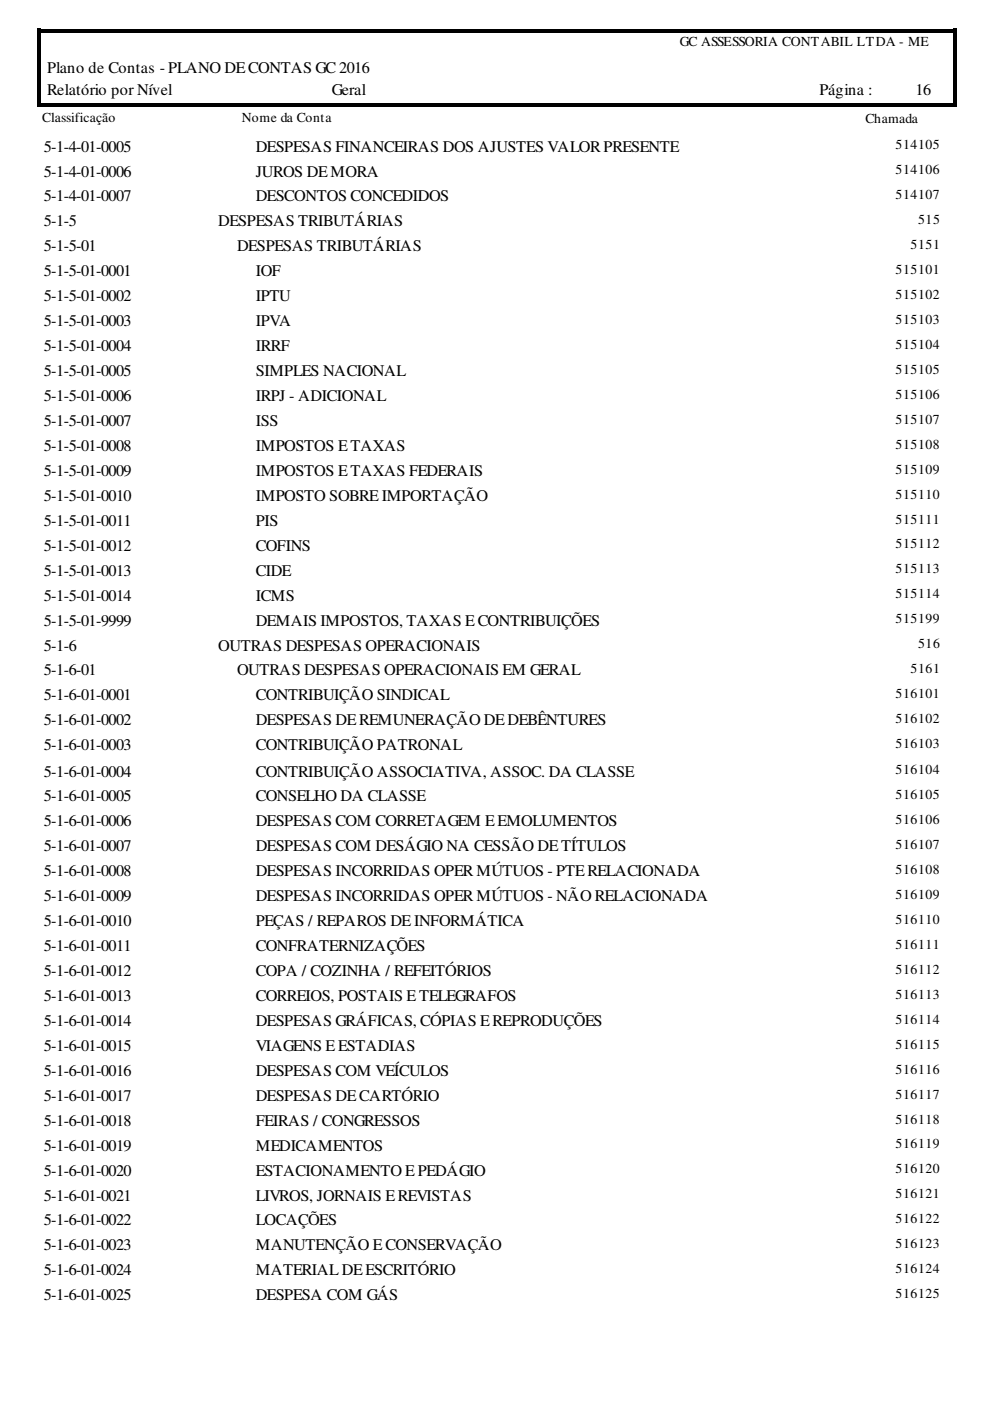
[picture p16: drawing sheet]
<svg xmlns="http://www.w3.org/2000/svg" width="210mm" height="297mm" viewBox="0 0 210 297" stroke-linecap="round" stroke-linejoin="round" font-family="sans-serif">
<defs><g id="words">
<g font-size="3.4">
<text x="10" y="15.5">Plano de Contas - PLANO DE CONTAS GC 2016</text>
<text x="10" y="20.2">Relatório por Nível</text>
<text x="70.4" y="20.2">Geral</text>
<text x="173.7" y="20.2">Página :</text>
<text x="194.1" y="20.2">16</text>
<text x="9.3" y="32.1">5-1-4-01-0005</text>
<text x="54.2" y="32.1">DESPESAS FINANCEIRAS DOS AJUSTES VALOR PRESENTE</text>
<text x="9.3" y="37.4">5-1-4-01-0006</text>
<text x="54.2" y="37.4">JUROS DE MORA</text>
<text x="9.3" y="42.7">5-1-4-01-0007</text>
<text x="54.2" y="42.7">DESCONTOS CONCEDIDOS</text>
<text x="9.3" y="48">5-1-5</text>
<text x="9.3" y="53.3">5-1-5-01</text>
<text x="46.3" y="48">DESPESAS TRIBUTÁRIAS</text>
<text x="50.2" y="53.3">DESPESAS TRIBUTÁRIAS</text>
<text x="9.3" y="58.6">5-1-5-01-0001</text>
<text x="54.2" y="58.6">IOF</text>
<text x="9.3" y="63.9">5-1-5-01-0002</text>
<text x="54.2" y="63.9">IPTU</text>
<text x="9.3" y="69.2">5-1-5-01-0003</text>
<text x="54.2" y="69.2">IPVA</text>
<text x="9.3" y="74.5">5-1-5-01-0004</text>
<text x="54.2" y="74.5">IRRF</text>
<text x="9.3" y="79.8">5-1-5-01-0005</text>
<text x="54.2" y="79.8">SIMPLES NACIONAL</text>
<text x="9.3" y="85">5-1-5-01-0006</text>
<text x="54.2" y="85">IRPJ - ADICIONAL</text>
<text x="9.3" y="90.3">5-1-5-01-0007</text>
<text x="9.3" y="95.6">5-1-5-01-0008</text>
<text x="54.2" y="90.3">ISS</text>
<text x="54.2" y="95.6">IMPOSTOS E TAXAS</text>
<text x="9.3" y="100.9">5-1-5-01-0009</text>
<text x="54.2" y="100.9">IMPOSTOS E TAXAS FEDERAIS</text>
<text x="9.3" y="106.2">5-1-5-01-0010</text>
<text x="54.2" y="106.2">IMPOSTO SOBRE IMPORTAÇÃO</text>
<text x="9.3" y="111.5">5-1-5-01-0011</text>
<text x="54.2" y="111.5">PIS</text>
<text x="9.3" y="116.8">5-1-5-01-0012</text>
<text x="54.2" y="116.8">COFINS</text>
<text x="9.3" y="122">5-1-5-01-0013</text>
<text x="54.2" y="122">CIDE</text>
<text x="9.3" y="127.3">5-1-5-01-0014</text>
<text x="54.2" y="127.3">ICMS</text>
<text x="9.3" y="132.6">5-1-5-01-9999</text>
<text x="9.3" y="137.9">5-1-6</text>
<text x="46.3" y="137.9">OUTRAS DESPESAS OPERACIONAIS</text>
<text x="54.2" y="132.6">DEMAIS IMPOSTOS, TAXAS E CONTRIBUIÇÕES</text>
<text x="9.3" y="143.2">5-1-6-01</text>
<text x="50.2" y="143.2">OUTRAS DESPESAS OPERACIONAIS EM GERAL</text>
<text x="9.3" y="148.5">5-1-6-01-0001</text>
<text x="54.2" y="148.5">CONTRIBUIÇÃO SINDICAL</text>
<text x="9.3" y="153.8">5-1-6-01-0002</text>
<text x="54.2" y="153.8">DESPESAS DE REMUNERAÇÃO DE DEBÊNTURES</text>
<text x="9.3" y="159.1">5-1-6-01-0003</text>
<text x="54.2" y="159.1">CONTRIBUIÇÃO PATRONAL</text>
<text x="9.3" y="164.6">5-1-6-01-0004</text>
<text x="54.2" y="164.6">CONTRIBUIÇÃO ASSOCIATIVA, ASSOC. DA CLASSE</text>
<text x="9.3" y="169.9">5-1-6-01-0005</text>
<text x="54.2" y="169.9">CONSELHO DA CLASSE</text>
<text x="9.3" y="175.2">5-1-6-01-0006</text>
<text x="54.2" y="175.2">DESPESAS COM CORRETAGEM E EMOLUMENTOS</text>
<text x="9.3" y="180.5">5-1-6-01-0007</text>
<text x="9.3" y="185.8">5-1-6-01-0008</text>
<text x="54.2" y="180.5">DESPESAS COM DESÁGIO NA CESSÃO DE TÍTULOS</text>
<text x="54.2" y="185.8">DESPESAS INCORRIDAS OPER MÚTUOS - PTE RELACIONADA</text>
<text x="9.3" y="191.1">5-1-6-01-0009</text>
<text x="54.2" y="191.1">DESPESAS INCORRIDAS OPER MÚTUOS - NÃO RELACIONADA</text>
<text x="9.3" y="196.3">5-1-6-01-0010</text>
<text x="54.2" y="196.3">PEÇAS / REPAROS DE INFORMÁTICA</text>
<text x="9.3" y="201.6">5-1-6-01-0011</text>
<text x="54.2" y="201.6">CONFRATERNIZAÇÕES</text>
<text x="9.3" y="206.9">5-1-6-01-0012</text>
<text x="54.2" y="206.9">COPA / COZINHA / REFEITÓRIOS</text>
<text x="9.3" y="212.2">5-1-6-01-0013</text>
<text x="54.2" y="212.2">CORREIOS, POSTAIS E TELEGRAFOS</text>
<text x="9.3" y="217.5">5-1-6-01-0014</text>
<text x="54.2" y="217.5">DESPESAS GRÁFICAS, CÓPIAS E REPRODUÇÕES</text>
<text x="9.3" y="222.8">5-1-6-01-0015</text>
<text x="54.2" y="222.8">VIAGENS E ESTADIAS</text>
<text x="9.3" y="228.1">5-1-6-01-0016</text>
<text x="9.3" y="233.4">5-1-6-01-0017</text>
<text x="54.2" y="228.1">DESPESAS COM VEÍCULOS</text>
<text x="54.2" y="233.4">DESPESAS DE CARTÓRIO</text>
<text x="9.3" y="238.7">5-1-6-01-0018</text>
<text x="54.2" y="238.7">FEIRAS / CONGRESSOS</text>
<text x="9.3" y="244">5-1-6-01-0019</text>
<text x="54.2" y="244">MEDICAMENTOS</text>
<text x="9.3" y="249.3">5-1-6-01-0020</text>
<text x="54.2" y="249.3">ESTACIONAMENTO E PEDÁGIO</text>
<text x="9.3" y="254.6">5-1-6-01-0021</text>
<text x="54.2" y="254.6">LIVROS, JORNAIS E REVISTAS</text>
<text x="9.3" y="259.8">5-1-6-01-0022</text>
<text x="54.2" y="259.8">LOCAÇÕES</text>
<text x="9.3" y="265.1">5-1-6-01-0023</text>
<text x="54.2" y="265.1">MANUTENÇÃO E CONSERVAÇÃO</text>
<text x="9.3" y="270.4">5-1-6-01-0024</text>
<text x="9.3" y="275.7">5-1-6-01-0025</text>
<text x="54.2" y="270.4">MATERIAL DE ESCRITÓRIO</text>
<text x="54.2" y="275.7">DESPESA COM GÁS</text>
</g>
<g font-size="2.9">
<text x="144.1" y="9.7">GC ASSESSORIA CONTABIL LTDA - ME</text>
<text x="9" y="25.9">Classificação</text>
<text x="51.3" y="25.9">Nome da Conta</text>
<text x="183.5" y="26.1">Chamada</text>
<text x="189.9" y="31.7">514105</text>
<text x="189.9" y="37">514106</text>
<text x="189.9" y="42.2">514107</text>
<text x="194.6" y="47.5">515</text>
<text x="193" y="52.8">5151</text>
<text x="189.9" y="58.1">515101</text>
<text x="189.9" y="63.4">515102</text>
<text x="189.9" y="68.7">515103</text>
<text x="189.9" y="74">515104</text>
<text x="189.9" y="79.3">515105</text>
<text x="189.9" y="84.5">515106</text>
<text x="189.9" y="89.8">515107</text>
<text x="189.9" y="95.1">515108</text>
<text x="189.9" y="100.4">515109</text>
<text x="189.9" y="105.7">515110</text>
<text x="189.9" y="111">515111</text>
<text x="189.9" y="116.3">515112</text>
<text x="189.9" y="121.6">515113</text>
<text x="189.9" y="126.9">515114</text>
<text x="189.9" y="132.2">515199</text>
<text x="194.6" y="137.5">516</text>
<text x="193" y="142.7">5161</text>
<text x="189.9" y="148">516101</text>
<text x="189.9" y="153.3">516102</text>
<text x="189.9" y="158.6">516103</text>
<text x="189.9" y="164.2">516104</text>
<text x="189.9" y="169.5">516105</text>
<text x="189.9" y="174.8">516106</text>
<text x="189.9" y="180">516107</text>
<text x="189.9" y="185.3">516108</text>
<text x="189.9" y="190.6">516109</text>
<text x="189.9" y="195.9">516110</text>
<text x="189.9" y="201.2">516111</text>
<text x="189.9" y="206.5">516112</text>
<text x="189.9" y="211.8">516113</text>
<text x="189.9" y="217">516114</text>
<text x="189.9" y="222.3">516115</text>
<text x="189.9" y="227.6">516116</text>
<text x="189.9" y="232.9">516117</text>
<text x="189.9" y="238.2">516118</text>
<text x="189.9" y="243.5">516119</text>
<text x="189.9" y="248.8">516120</text>
<text x="189.9" y="254.1">516121</text>
<text x="189.9" y="259.3">516122</text>
<text x="189.9" y="264.6">516123</text>
<text x="189.9" y="269.9">516124</text>
<text x="189.9" y="275.2">516125</text>
</g>
</g></defs>
<path d="M7.9 6.1h194.9v.8h-194.9zM7.9 21.9h194.9v.8h-194.9zM7.9 6.1h.8v16.6h-.8zM202.1 6.1h.7v16.6h-.7z" fill="#000"/>
<g fill="#fff">
<path d="M7.9 22.7h194.9v5.9h-194.9z"/>
<path d="M183.3 23.5h11.3v4.3h-11.3z"/>
</g>
<path d="M8.2 27.7h197.8" fill="none" stroke="#fff" stroke-width=".26"/>
<g fill="#fff">
<path d="M9 23.3h15.8v4.2h-15.8z"/>
<path d="M51.3 23.3h19.3v4.2h-19.3z"/>
<path d="M7.9 28.6h194.9v5.3h-194.9z"/>
<path d="M9.3 29.1h19.5v4.2h-19.5z"/>
<path d="M7.9 33.9h194.9v5.3h-194.9z"/>
<path d="M9.3 34.4h19.5v4.2h-19.5z"/>
<path d="M7.9 39.2h194.9v5.2h-194.9z"/>
<path d="M9.3 39.7h19.5v4.2h-19.5z"/>
<path d="M7.9 44.4h194.9v5.3h-194.9z"/>
<path d="M9.3 45h7.9v4.2h-7.9z"/>
<path d="M7.9 49.7h194.9v5.3h-194.9z"/>
<path d="M9.3 50.2h12.1v4.3h-12.1z"/>
<path d="M7.9 55h194.9v5.3h-194.9z"/>
<path d="M9.3 55.5h19.5v4.3h-19.5z"/>
<path d="M7.9 60.3h194.9v5.3h-194.9z"/>
<path d="M9.3 60.8h19.5v4.3h-19.5z"/>
<path d="M7.9 65.6h194.9v5.3h-194.9z"/>
<path d="M9.3 66.1h19.5v4.3h-19.5z"/>
<path d="M7.9 70.9h194.9v5.3h-194.9z"/>
<path d="M9.3 71.4h19.5v4.2h-19.5z"/>
<path d="M7.9 76.2h194.9v5.2h-194.9z"/>
<path d="M9.3 76.7h19.5v4.2h-19.5z"/>
<path d="M7.9 81.4h194.9v5.3h-194.9z"/>
<path d="M9.3 82h19.5v4.2h-19.5z"/>
<path d="M7.9 86.7h194.9v5.3h-194.9z"/>
<path d="M9.3 87.2h19.5v4.3h-19.5z"/>
<path d="M7.9 92h194.9v5.3h-194.9z"/>
<path d="M9.3 92.5h19.5v4.3h-19.5z"/>
<path d="M7.9 97.3h194.9v5.3h-194.9z"/>
<path d="M9.3 97.8h19.5v4.3h-19.5z"/>
<path d="M7.9 102.6h194.9v5.3h-194.9z"/>
<path d="M9.3 103.1h19.5v4.3h-19.5z"/>
<path d="M7.9 107.9h194.9v5.3h-194.9z"/>
<path d="M9.3 108.4h19.5v4.2h-19.5z"/>
<path d="M7.9 113.2h194.9v5.2h-194.9z"/>
<path d="M9.3 113.7h19.5v4.2h-19.5z"/>
<path d="M7.9 118.4h194.9v5.3h-194.9z"/>
<path d="M9.3 119h19.5v4.2h-19.5z"/>
<path d="M7.9 123.7h194.9v5.3h-194.9z"/>
<path d="M9.3 124.3h19.5v4.2h-19.5z"/>
<path d="M7.9 129h194.9v5.3h-194.9z"/>
<path d="M9.3 129.6h19.5v4.2h-19.5z"/>
<path d="M7.9 134.3h194.9v5.3h-194.9z"/>
<path d="M9.3 134.9h7.9v4.2h-7.9z"/>
<path d="M7.9 139.6h194.9v5.3h-194.9z"/>
<path d="M9.3 140.2h12.1v4.2h-12.1z"/>
<path d="M7.9 144.9h194.9v5.3h-194.9z"/>
<path d="M9.3 145.5h19.5v4.2h-19.5z"/>
<path d="M7.9 150.2h194.9v5.3h-194.9z"/>
<path d="M9.3 150.7h19.5v4.3h-19.5z"/>
<path d="M7.9 155.5h194.9v5.3h-194.9z"/>
<path d="M9.3 156h19.5v4.2h-19.5z"/>
<path d="M7.9 161h194.9v5.3h-194.9z"/>
<path d="M9.3 161.6h19.5v4.2h-19.5z"/>
<path d="M7.9 166.3h194.9v5.3h-194.9z"/>
<path d="M9.3 166.9h19.5v4.2h-19.5z"/>
<path d="M7.9 171.6h194.9v5.3h-194.9z"/>
<path d="M9.3 172.2h19.5v4.2h-19.5z"/>
<path d="M7.9 176.9h194.9v5.3h-194.9z"/>
<path d="M9.3 177.4h19.5v4.3h-19.5z"/>
<path d="M7.9 182.2h194.9v5.3h-194.9z"/>
<path d="M9.3 182.7h19.5v4.2h-19.5z"/>
<path d="M7.9 187.5h194.9v5.3h-194.9z"/>
<path d="M9.3 188h19.5v4.2h-19.5z"/>
<path d="M7.9 192.8h194.9v5.3h-194.9z"/>
<path d="M9.3 193.3h19.5v4.2h-19.5z"/>
<path d="M7.9 198.1h194.9v5.3h-194.9z"/>
<path d="M9.3 198.6h19.5v4.2h-19.5z"/>
<path d="M7.9 203.4h194.9v5.3h-194.9z"/>
<path d="M9.3 203.9h19.5v4.2h-19.5z"/>
<path d="M7.9 208.7h194.9v5.3h-194.9z"/>
<path d="M9.3 209.2h19.5v4.2h-19.5z"/>
<path d="M7.9 214h194.9v5.2h-194.9z"/>
<path d="M9.3 214.5h19.5v4.2h-19.5z"/>
<path d="M7.9 219.2h194.9v5.3h-194.9z"/>
<path d="M9.3 219.8h19.5v4.2h-19.5z"/>
<path d="M7.9 224.5h194.9v5.3h-194.9z"/>
<path d="M9.3 225h19.5v4.3h-19.5z"/>
<path d="M7.9 229.8h194.9v5.3h-194.9z"/>
<path d="M9.3 230.3h19.5v4.3h-19.5z"/>
<path d="M7.9 235.1h194.9v5.3h-194.9z"/>
<path d="M9.3 235.6h19.5v4.3h-19.5z"/>
<path d="M7.9 240.4h194.9v5.3h-194.9z"/>
<path d="M9.3 240.9h19.5v4.3h-19.5z"/>
<path d="M7.9 245.7h194.9v5.3h-194.9z"/>
<path d="M9.3 246.2h19.5v4.2h-19.5z"/>
<path d="M7.9 251h194.9v5.2h-194.9z"/>
<path d="M9.3 251.5h19.5v4.2h-19.5z"/>
<path d="M7.9 256.2h194.9v5.3h-194.9z"/>
<path d="M9.3 256.8h19.5v4.2h-19.5z"/>
<path d="M7.9 261.5h194.9v5.3h-194.9z"/>
<path d="M9.3 262h19.5v4.3h-19.5z"/>
<path d="M7.9 266.8h194.9v5.3h-194.9z"/>
<path d="M9.3 267.3h19.5v4.3h-19.5z"/>
<path d="M7.9 272.1h194.9v5.3h-194.9z"/>
<path d="M9.3 272.6h19.5v4.3h-19.5z"/>
</g>
<use href="#words"/>
</svg>
